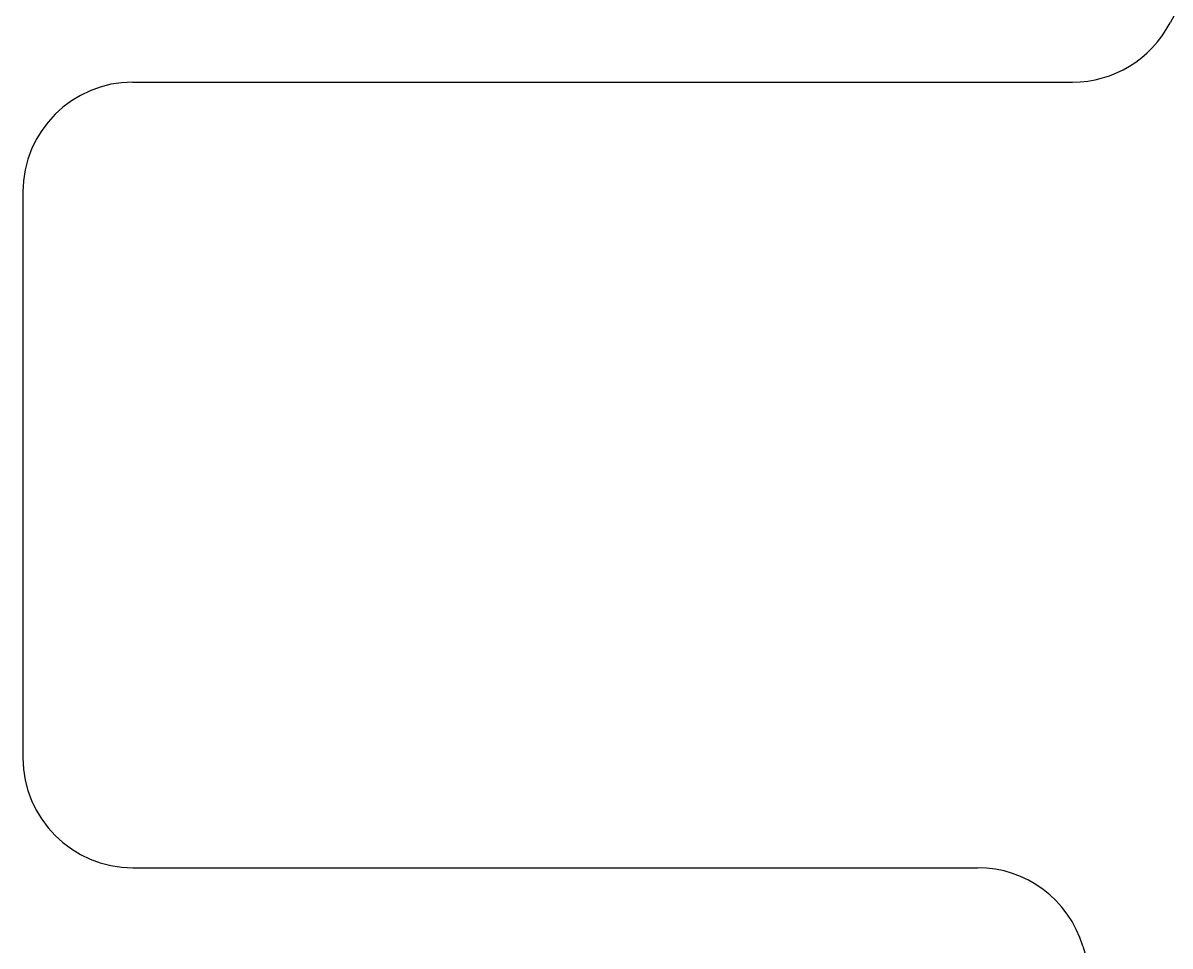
# Model space of a CAD drawing. Header units: millimetres. Extents: x 1780 to 3362, y 1428 to 2551.
# Drawn here: x 1780 to 2302, y 1828 to 2249 of the extents above; entities that cross this region are included whole.
import ezdxf

# ---------------------------------------------------------------- set-up
doc = ezdxf.new("R2010")
doc.units = ezdxf.units.MM

msp = doc.modelspace()

# ---------------------------------------------------------------- linework, layer by layer
for p, q in [((1829.95, 2221.75), (2257.53, 2221.75)), ((1779.95, 2171.75), (1779.95, 1914.15)), ((1829.95, 1864.15), (2214.28, 1864.15))]:
    msp.add_line(p, q)
for centre, radius, start, end in [((2800.13, 1989.62), 561.57, 196.6737, 152.5283), ((2257.53, 2271.75), 50, 270, 332.5283), ((1829.95, 2171.75), 50, 90, 180), ((1829.95, 1914.15), 50, 180, 270), ((2214.28, 1814.15), 50, 16.6737, 90)]:
    msp.add_arc(centre, radius, start, end)

doc.saveas('drawing.dxf')
